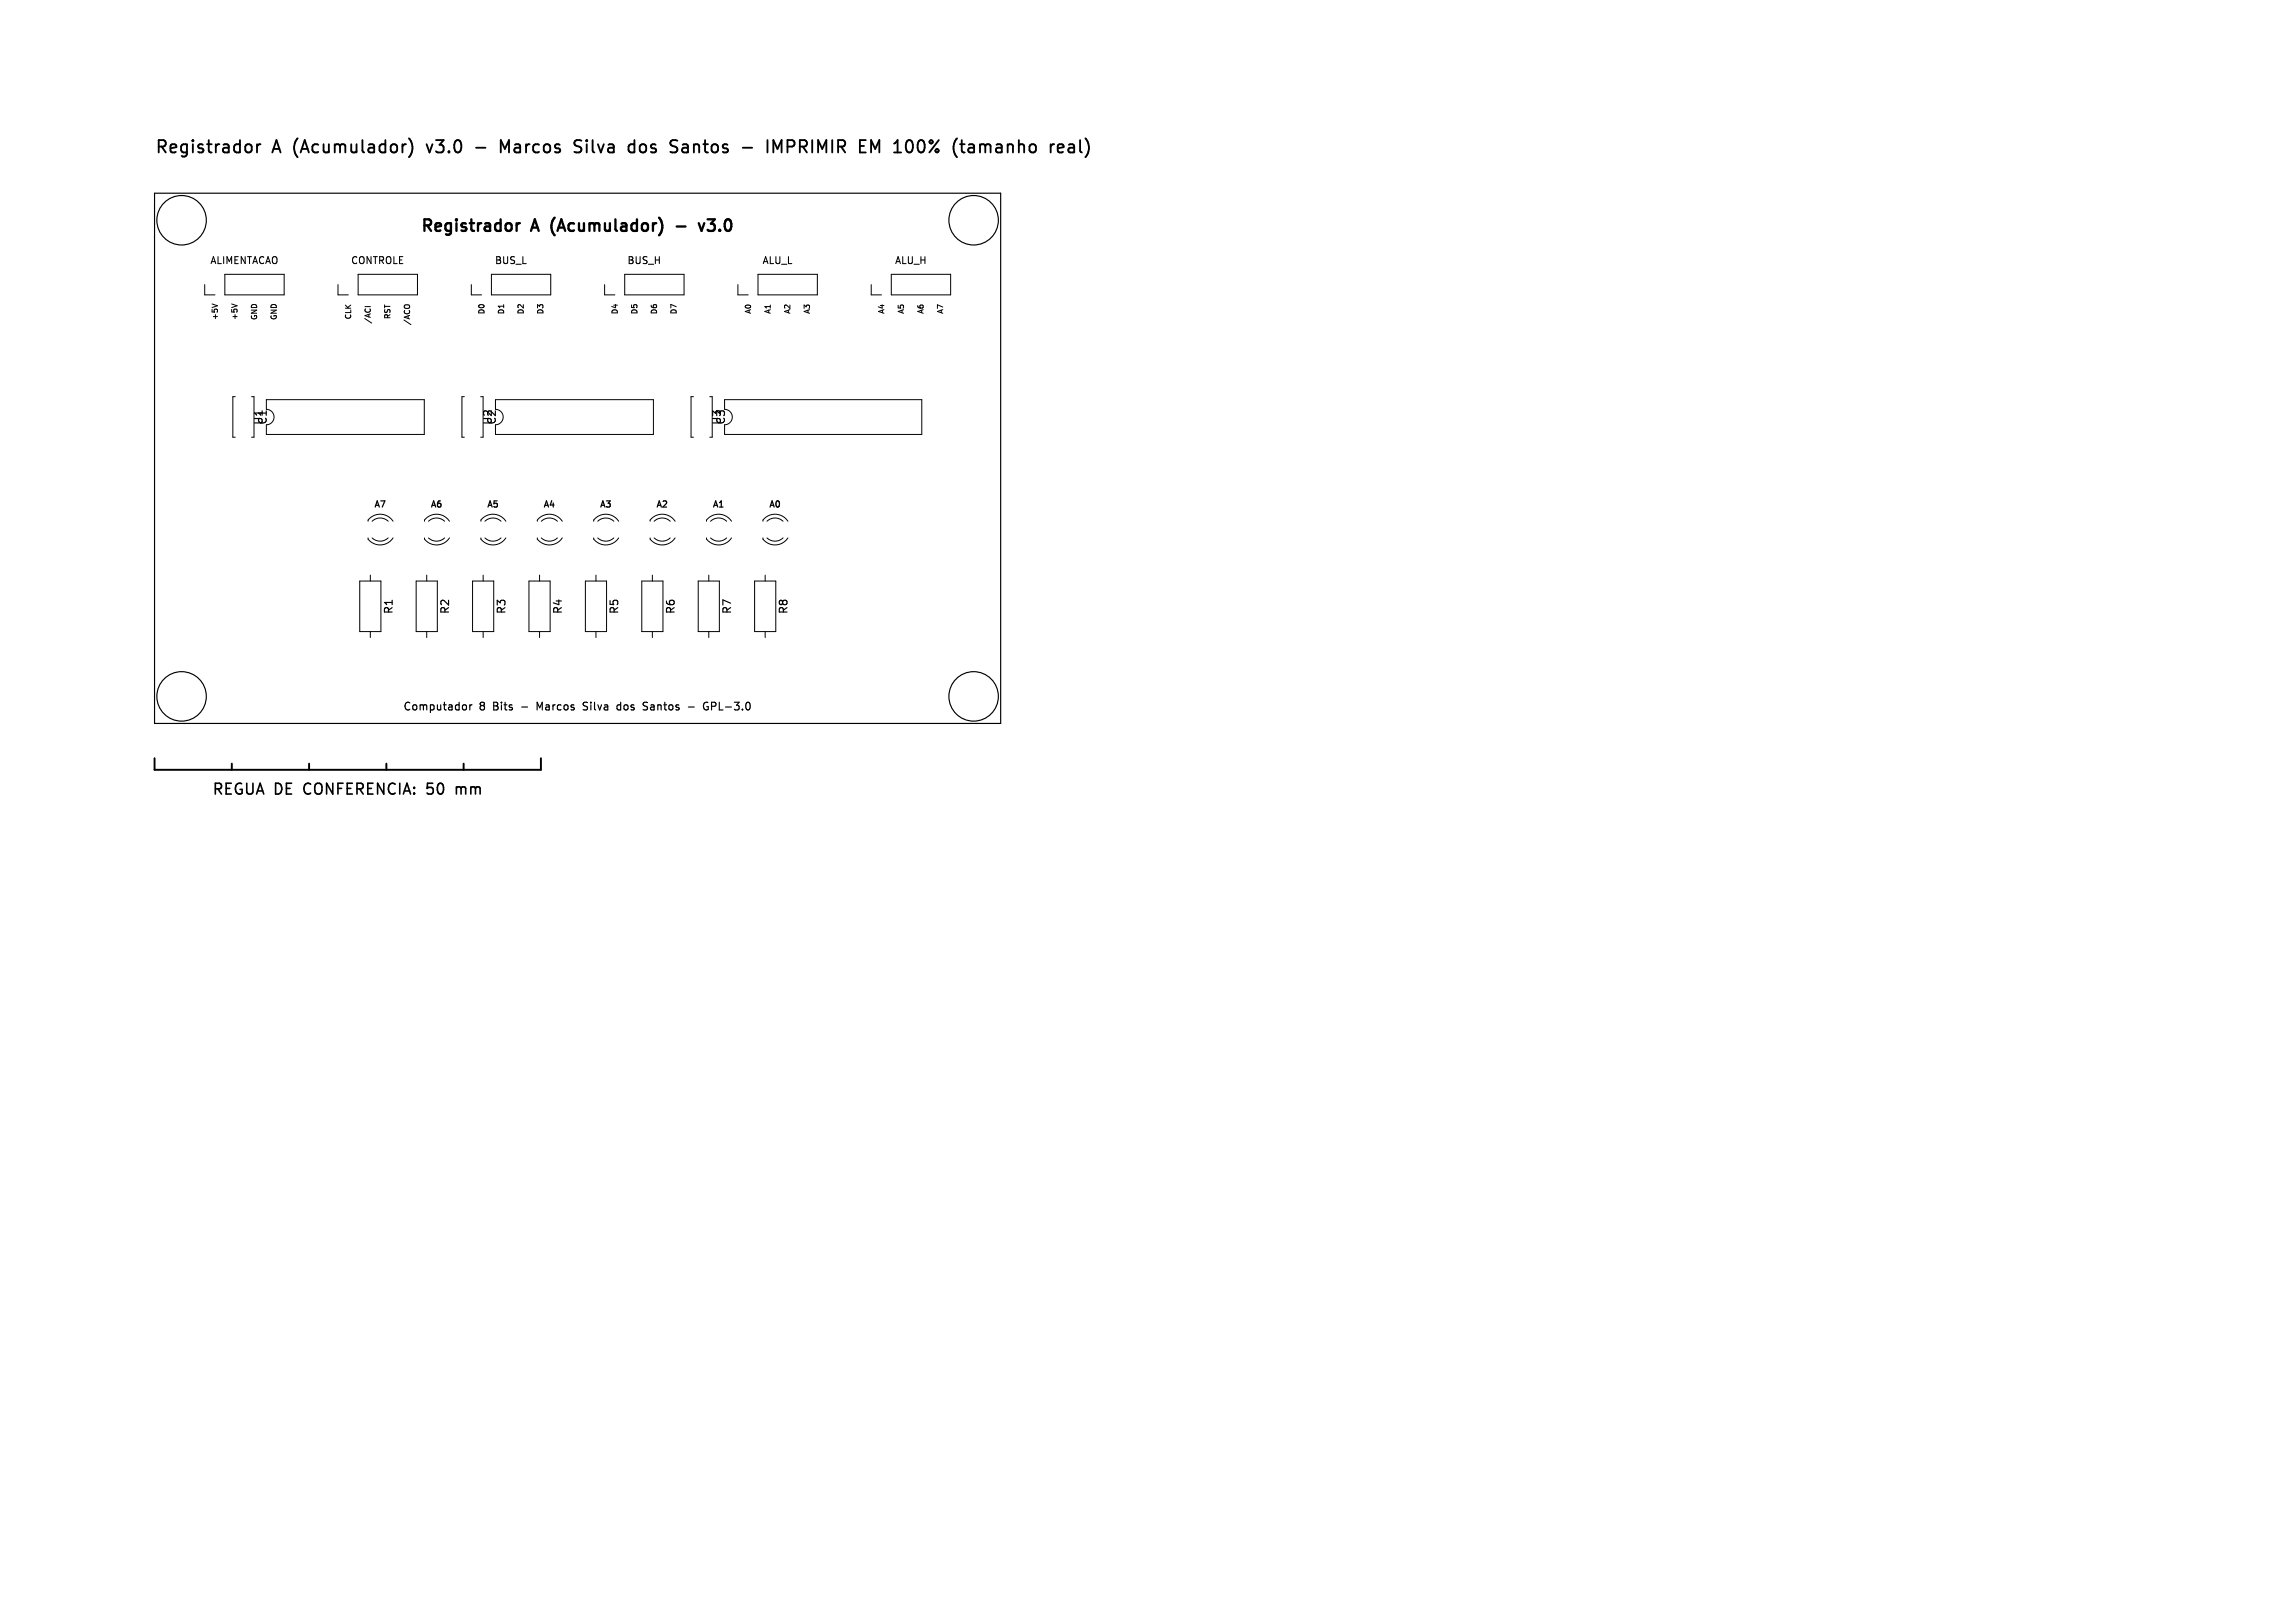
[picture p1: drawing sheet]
<svg xmlns="http://www.w3.org/2000/svg" width="297mm" height="210mm" viewBox="0 0 297 210" stroke-linecap="round" stroke-linejoin="round" font-family="sans-serif">
<defs><g id="words">
<g font-size="2.2">
<text x="20" y="20.2">Registrador</text>
<text x="35.3" y="20.2">A (Acumulador)</text>
<text x="56" y="20.2">v3.0</text>
<text x="66.3" y="20.2">Marcos</text>
<text x="76.3" y="20.2">Silva</text>
<text x="83.7" y="20.2">dos</text>
<text x="89.5" y="20.2">Santos</text>
<text x="102.8" y="20.2">IMPRIMIR</text>
<text x="115.1" y="20.2">EM 100%</text>
<text x="128.1" y="20.2">(tamanho</text>
</g>
<g font-size="2.1">
<text x="54.3" y="30.4">Registrador</text>
<text x="68.9" y="30.4">A</text>
<text x="71.9" y="30.4">(Acumulador)</text>
<text x="92.3" y="30.4">v3.0</text>
</g>
<g font-size="1.9">
<text x="27.4" y="103.1">REGUA DE</text>
<text x="39.6" y="103.1">CONFERENCIA:</text>
<text x="55.9" y="103.1">50</text>
<text x="60" y="103.1">mm</text>
</g>
<g font-size="1.4">
<text x="34.2" y="55.1" transform="rotate(-90 34.2 55.1)">U1</text>
<text x="63.8" y="55.1" transform="rotate(-90 63.8 55.1)">U2</text>
<text x="93.5" y="55.1" transform="rotate(-90 93.5 55.1)">U3</text>
<text x="51" y="79.6" transform="rotate(-90 51 79.6)">R1</text>
<text x="58.3" y="79.6" transform="rotate(-90 58.3 79.6)">R2</text>
<text x="65.6" y="79.6" transform="rotate(-90 65.6 79.6)">R3</text>
<text x="72.9" y="79.6" transform="rotate(-90 72.9 79.6)">R4</text>
<text x="80.2" y="79.6" transform="rotate(-90 80.2 79.6)">R5</text>
<text x="87.5" y="79.6" transform="rotate(-90 87.5 79.6)">R6</text>
<text x="94.8" y="79.6" transform="rotate(-90 94.8 79.6)">R7</text>
<text x="102.1" y="79.6" transform="rotate(-90 102.1 79.6)">R8</text>
<text x="52.1" y="92.1">Computador</text>
<text x="62.1" y="92.1">8</text>
<text x="64" y="92.1">Bits</text>
<text x="67.9" y="92.1">-</text>
<text x="70.1" y="92.1">Marcos</text>
<text x="76.4" y="92.1">Silva</text>
<text x="81" y="92.1">dos</text>
<text x="84.7" y="92.1">Santos</text>
<text x="90.7" y="92.1">-</text>
<text x="93" y="92.1">GPL-3.0</text>
</g>
<g font-size="1.3">
<text x="27.1" y="34.4">ALIMENTACAO</text>
<text x="45.3" y="34.4">CONTROLE</text>
<text x="64" y="34.4">BUS_L</text>
<text x="81.1" y="34.4">BUS_H</text>
<text x="98.6" y="34.4">ALU_L</text>
<text x="115.7" y="34.4">ALU_H</text>
</g>
<g font-size="1.1">
<text x="48.3" y="65.9">A7</text>
<text x="55.6" y="65.9">A6</text>
<text x="62.9" y="65.9">A5</text>
<text x="70.2" y="65.9">A4</text>
<text x="77.5" y="65.9">A3</text>
<text x="84.8" y="65.9">A2</text>
<text x="92.1" y="65.9">A1</text>
<text x="99.4" y="65.9">A0</text>
</g>
<g font-size="1">
<text x="28.3" y="41.5" transform="rotate(-90 28.3 41.5)">+5V</text>
<text x="30.9" y="41.5" transform="rotate(-90 30.9 41.5)">+5V</text>
<text x="33.4" y="41.5" transform="rotate(-90 33.4 41.5)">GND</text>
<text x="36" y="41.5" transform="rotate(-90 36 41.5)">GND</text>
<text x="45.6" y="41.4" transform="rotate(-90 45.6 41.4)">CLK</text>
<text x="48.1" y="42" transform="rotate(-90 48.1 42)">/ACI</text>
<text x="50.7" y="41.4" transform="rotate(-90 50.7 41.4)">RST</text>
<text x="62.8" y="40.7" transform="rotate(-90 62.8 40.7)">D0</text>
<text x="65.4" y="40.7" transform="rotate(-90 65.4 40.7)">D1</text>
<text x="67.9" y="40.7" transform="rotate(-90 67.9 40.7)">D2</text>
<text x="70.5" y="40.7" transform="rotate(-90 70.5 40.7)">D3</text>
<text x="80.1" y="40.7" transform="rotate(-90 80.1 40.7)">D4</text>
<text x="82.6" y="40.7" transform="rotate(-90 82.6 40.7)">D5</text>
<text x="85.2" y="40.7" transform="rotate(-90 85.2 40.7)">D6</text>
<text x="87.7" y="40.7" transform="rotate(-90 87.7 40.7)">D7</text>
<text x="97.3" y="40.7" transform="rotate(-90 97.3 40.7)">A0</text>
<text x="99.9" y="40.7" transform="rotate(-90 99.9 40.7)">A1</text>
<text x="102.4" y="40.7" transform="rotate(-90 102.4 40.7)">A2</text>
<text x="105" y="40.7" transform="rotate(-90 105 40.7)">A3</text>
<text x="114.6" y="40.7" transform="rotate(-90 114.6 40.7)">A4</text>
<text x="117.1" y="40.7" transform="rotate(-90 117.1 40.7)">A5</text>
<text x="119.7" y="40.7" transform="rotate(-90 119.7 40.7)">A6</text>
<text x="122.2" y="40.7" transform="rotate(-90 122.2 40.7)">A7</text>
<text x="53.2" y="42.2" transform="rotate(-90 53.2 42.2)">/ACO</text>
</g>
</g></defs>
<path d="M65.7 28.9a.41 .41 0 0 1 .5 .3v.4a.41 .41 0 0 1-.5 .3M66.9 28.9v1M67.3 28.9a.38 .38 0 0 0-.4 .3M85.3 28.2a1.72 1.72 0 0 1 0 2.2M87.6 29.3h1.1M90.4 28.9l.4 1 .3-1M91.6 28.4h.9M91.6 29.7v.1" fill="none" stroke="#000" stroke-width=".3"/>
<g fill="none" stroke="#000" stroke-width=".13">
<path d="M26.5 36.8v1.4h1.3M27.4 39.3l.7 .3M29.1 35.5h7.7v2.7h-7.7zM30 39.3l.7 .3M43.7 36.8v1.4h1.4M46.3 35.5h7.7v2.7h-7.7zM47.2 39.7h.7M52.3 39.5l.2-.1 .5 .1M61 36.8v1.4h1.3M63.6 35.5h7.7v2.7h-7.7zM78.2 36.8v1.4h1.4M80.8 35.5h7.7v2.7h-7.7z"/>
<path d="M95.5 36.8v1.4h1.3M98.1 35.5h7.7v2.7h-7.7zM112.7 36.8v1.4h1.4M115.3 35.5h7.7v2.7h-7.7zM30.4 51.3h-.3v5.3h.3M32.6 51.3h.3v5.3h-.3M34.5 51.7h20.4v4.5h-20.4v-1.2a1 1 0 0 0 1-1 1 1 0 0 0-1-1zM60.1 51.3h-.3v5.3h.3M62.2 51.3h.3v5.3h-.3M64.1 51.7h20.5v4.5h-20.5v-1.2a1 1 0 0 0 1-1 1 1 0 0 0-1-1zM89.7 51.3h-.3v5.3h.3M91.9 51.3h.3v5.3h-.3"/>
<path d="M93.8 51.7h25.5v4.5h-25.5v-1.2a1 1 0 0 0 1-1 1 1 0 0 0-1-1zM46.6 75.2h2.7v6.5h-2.7zM47.6 67.4a1.18 1.18 0 0 1 1-.8 1.99 1.99 0 0 1 2.3 .8M47.9 74.4v.8M48.2 67.4a1.5 1.5 0 0 1 2 0M48.2 69.6a1.5 1.5 0 0 0 2 0M50.9 69.6a1.99 1.99 0 0 1-3.3 .2v-.2M53.9 75.2h2.7v6.5h-2.7zM54.9 67.4a1.18 1.18 0 0 1 1-.8 1.99 1.99 0 0 1 2.3 .8M55.2 74.4v.8M55.5 67.4a1.5 1.5 0 0 1 2 0M55.5 69.6a1.5 1.5 0 0 0 2 0"/>
<path d="M58.2 69.6a1.99 1.99 0 0 1-3.3 .2v-.2M61.2 75.2h2.7v6.5h-2.7zM62.2 67.4a1.18 1.18 0 0 1 1-.8 1.99 1.99 0 0 1 2.3 .8M62.5 74.4v.8M62.8 67.4a1.5 1.5 0 0 1 2 0M62.8 69.6a1.5 1.5 0 0 0 2 0M65.5 69.6a1.99 1.99 0 0 1-3.3 .2v-.2M68.5 75.2h2.7v6.5h-2.7zM69.5 67.4a1.18 1.18 0 0 1 1-.8 1.99 1.99 0 0 1 2.3 .8M69.8 74.4v.8M70.1 67.4a1.5 1.5 0 0 1 2 0M70.1 69.6a1.5 1.5 0 0 0 2 0"/>
<path d="M72.8 69.6a1.99 1.99 0 0 1-3.3 .2v-.2M75.8 75.2h2.7v6.5h-2.7zM76.8 67.4a1.18 1.18 0 0 1 1-.8 1.99 1.99 0 0 1 2.3 .8M77.1 74.4v.8M77.4 67.4a1.5 1.5 0 0 1 2 0M77.4 69.6a1.5 1.5 0 0 0 2 0M80.1 69.6a1.99 1.99 0 0 1-3.3 .2v-.2M83.1 75.2h2.7v6.5h-2.7zM84.1 67.4a1.18 1.18 0 0 1 1-.8 1.99 1.99 0 0 1 2.3 .8M84.4 74.4v.8M84.7 67.4a1.5 1.5 0 0 1 2 0M84.7 69.6a1.5 1.5 0 0 0 2 0"/>
<path d="M87.4 69.6a1.99 1.99 0 0 1-3.3 .2v-.2M90.4 75.2h2.7v6.5h-2.7zM91.4 67.4a1.18 1.18 0 0 1 1-.8 1.99 1.99 0 0 1 2.3 .8M91.7 74.4v.8M92 67.4a1.5 1.5 0 0 1 2 0M92 69.6a1.5 1.5 0 0 0 2 0M94.7 69.6a1.99 1.99 0 0 1-3.3 .2v-.2M97.7 75.2h2.7v6.5h-2.7zM98.7 67.4a1.18 1.18 0 0 1 1-.8 1.99 1.99 0 0 1 2.3 .8M99 74.4v.8M99.3 67.4a1.5 1.5 0 0 1 2 0M99.3 69.6a1.5 1.5 0 0 0 2 0"/>
<path d="M102 69.6a1.99 1.99 0 0 1-3.3 .2v-.2M47.9 81.7v.8M55.2 81.7v.8M62.5 81.7v.8M69.8 81.7v.8M77.1 81.7v.8M84.4 81.7v.8M91.7 81.7v.8M99 81.7v.8"/>
</g>
<g fill="none" stroke="#000" stroke-width=".15">
<path d="M20 25h109.5v68.6h-109.5zM60.2 91.2l.2 .2v.3l-.2 .2M60.8 91.2v.7M61.1 91.2h-.2l-.1 .2M69.8 91.6l-.3-.7v1M76 91.8l-.2 .1-.3-.1M76 90.9h-.3l-.2 .2 .1 .2 .4 .2M79.8 91.7l.2 .2 .3-.1M80.3 91.2h-.3l-.2 .2M80.3 90.9v1M83.7 90.9h.1M83.7 91.4l.1 .2-.1 .2"/>
<path d="M84.3 91.2h-.1M84.3 91.5a.2 .2 0 0 0-.1 .2 .2 .2 0 0 0 .1 .2M89.1 91.5h.7M91.5 91.4h.2l-.1 .4M91.6 90.9h-.1a.4 .4 0 0 0-.5 .4M92.6 90.9h-.5v1M92.6 91.3l-.5 .1"/>
<circle cx="23.5" cy="28.5" r="3.2"/>
<circle cx="126" cy="28.5" r="3.2"/>
<circle cx="23.5" cy="90.1" r="3.2"/>
<circle cx="126" cy="90.1" r="3.2"/>
</g>
<path d="M20 98.1v1.5h50v-1.5M30 98.8v.8M40 98.8v.8M50 98.8v.8M60 98.8v.8" fill="none" stroke="#000" stroke-width=".25"/>
<g fill="none" stroke="#000" stroke-width=".24">
<path d="M32.3 18.7l.3 .3v.4l-.3 .3M33.3 18.7v1M33.7 18.7a.41 .41 0 0 0-.4 .3M52.5 18.7h-.3M52.9 17.9a1.84 1.84 0 0 1 0 2.4M55.2 18.7l.4 1M61.6 19.1h1.2M65.9 18.1l-.6 1.2-.5-1.2v1.6M75.2 18.2l-.6-.1a.39 .39 0 0 0-.3 .4 .39 .39 0 0 0 .3 .4 .58 .58 0 0 1 .6 .4 .41 .41 0 0 1-.3 .4h-.6M81.6 18.7h.5M82.1 19.7h-.5M82.1 18.1v1.6"/>
<path d="M83.1 18.7l-.3 .3v.4l.3 .3M88.3 18.7h.2h.5M88.9 19.1h-.4a.31 .31 0 0 0-.2 .3 .31 .31 0 0 0 .2 .3h.4M96.1 19.1h1.2M99.3 18.1v1.6M100.1 19.7v-1.6l.5 1.2 .5-1.2v1.6M101.9 19h.6M102.5 18.1h-.6v1.6M113.3 19.3l.5-1.2v1.6M126.8 18.7v1M127.4 18.7a.43 .43 0 0 0-.6 .1M138.3 18.7h.2h.4l.1 1"/>
<path d="M139 19l-.5 .1a.31 .31 0 0 0-.3 .3 .31 .31 0 0 0 .3 .3h.5M139.8 18.1v1.4l.2 .2M140.5 17.9a1.84 1.84 0 0 1 0 2.4"/>
</g>
<path d="M59.1 101.8v.9M59.5 101.8l-.4 .1" fill="none" stroke="#000" stroke-width=".21"/>
<use href="#words"/>
</svg>
